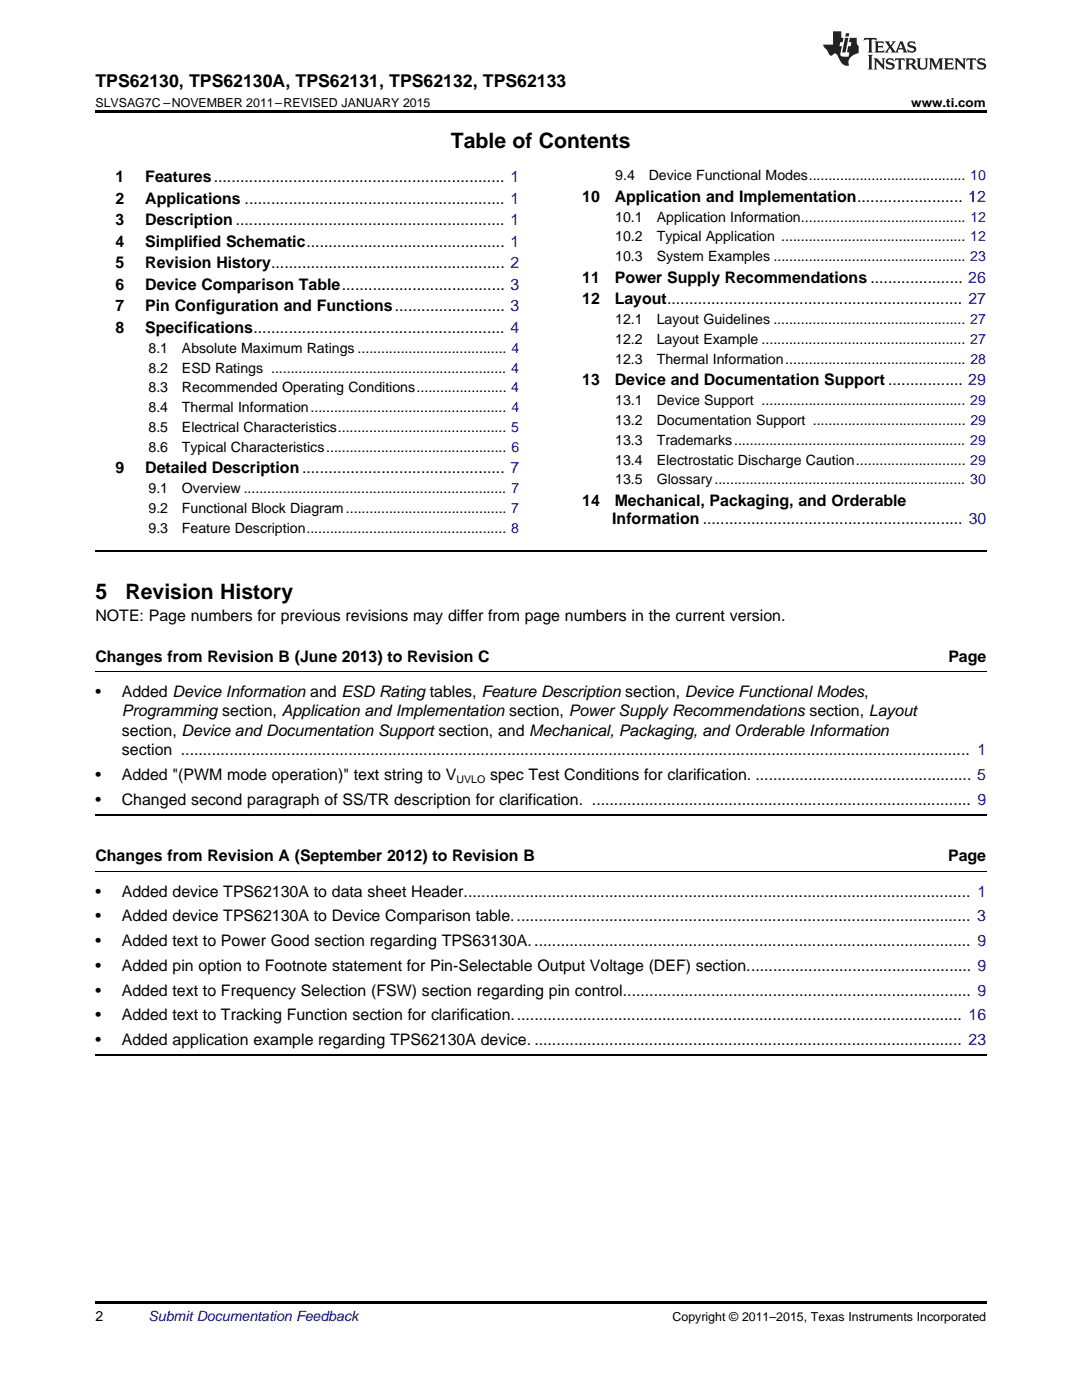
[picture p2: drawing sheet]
<svg xmlns="http://www.w3.org/2000/svg" width="216mm" height="279mm" viewBox="0 0 216 279" stroke-linecap="round" stroke-linejoin="round" font-family="sans-serif">
<defs><g id="words">
<g font-size="4.2">
<text x="90" y="29.6">Table of Contents</text>
<text x="19" y="119.6">5</text>
<text x="25" y="119.6">Revision History</text>
</g>
<text font-size="3.5" x="19" y="17.3">TPS62130, TPS62130A, TPS62131, TPS62132, TPS62133</text>
<g font-size="3.2">
<text x="23" y="36.3">1</text>
<text x="23" y="40.6">2</text>
<text x="29" y="36.3">Features.................................................................. 1</text>
<text x="29" y="40.6">Applications ........................................................... 1</text>
<text x="116.2" y="40.3">10</text>
<text x="122.7" y="40.3">Application and Implementation........................ 12</text>
<text x="23" y="44.9">3</text>
<text x="29" y="44.9">Description ............................................................. 1</text>
<text x="23" y="49.2">4</text>
<text x="23" y="53.6">5</text>
<text x="29" y="49.2">Simplified Schematic............................................. 1</text>
<text x="29" y="53.6">Revision History..................................................... 2</text>
<text x="23" y="57.9">6</text>
<text x="29" y="57.9">Device Comparison Table..................................... 3</text>
<text x="116.2" y="56.4">11</text>
<text x="122.7" y="56.4">Power Supply Recommendations ..................... 26</text>
<text x="23" y="62.2">7</text>
<text x="29" y="62.2">Pin Configuration and Functions......................... 3</text>
<text x="116.2" y="60.7">12</text>
<text x="122.7" y="60.7">Layout................................................................... 27</text>
<text x="23" y="66.5">8</text>
<text x="29" y="66.5">Specifications......................................................... 4</text>
<text x="116.2" y="76.9">13</text>
<text x="122.7" y="76.9">Device and Documentation Support ................. 29</text>
<text x="23" y="94.5">9</text>
<text x="29" y="94.5">Detailed Description.............................................. 7</text>
<text x="116.2" y="101">14</text>
<text x="122.7" y="101">Mechanical, Packaging, and Orderable</text>
<text x="122.2" y="104.5">Information ........................................................... 30</text>
<text x="19" y="123.9">NOTE: Page numbers for previous revisions may differ from page numbers in the current version.</text>
<text x="19" y="132">Changes from Revision B (June 2013) to Revision C</text>
<text x="189.2" y="132">Page</text>
<text x="19" y="139.1">•</text>
<text x="24.3" y="139.1">Added Device Information and ESD Rating tables, Feature Description section, Device Functional Modes,</text>
<text x="24.3" y="143">Programming section, Application and Implementation section, Power Supply Recommendations section, Layout</text>
<text x="24.3" y="146.9">section, Device and Documentation Support section, and Mechanical, Packaging, and Orderable Information</text>
<text x="19" y="155.7">•</text>
<text x="24.3" y="155.7">Added &quot;(PWM mode operation)&quot; text string to V</text>
<text x="24.3" y="150.7">section ................................................................................................................................................................................... 1</text>
<text x="97.8" y="155.7">spec Test Conditions for clarification. ................................................. 5</text>
<text x="19" y="160.6">•</text>
<text x="24.3" y="160.6">Changed second paragraph of SS/TR description for clarification. ...................................................................................... 9</text>
<text x="19" y="171.9">Changes from Revision A (September 2012) to Revision B</text>
<text x="189.2" y="171.9">Page</text>
<text x="19" y="179">•</text>
<text x="24.3" y="179">Added device TPS62130A to data sheet Header................................................................................................................... 1</text>
<text x="19" y="183.9">•</text>
<text x="24.3" y="183.9">Added device TPS62130A to Device Comparison table........................................................................................................ 3</text>
<text x="19" y="188.8">•</text>
<text x="24.3" y="188.8">Added text to Power Good section regarding TPS63130A.................................................................................................... 9</text>
<text x="19" y="193.8">•</text>
<text x="24.3" y="193.8">Added pin option to Footnote statement for Pin-Selectable Output Voltage (DEF) section................................................... 9</text>
<text x="19" y="198.7">•</text>
<text x="19" y="203.7">•</text>
<text x="24.3" y="198.7">Added text to Frequency Selection (FSW) section regarding pin control............................................................................... 9</text>
<text x="24.3" y="203.7">Added text to Tracking Function section for clarification...................................................................................................... 16</text>
<text x="19" y="208.6">•</text>
<text x="24.3" y="208.6">Added application example regarding TPS62130A device. ................................................................................................. 23</text>
</g>
<g font-size="2.8">
<text x="122.8" y="36">9.4</text>
<text x="129.4" y="36">Device Functional Modes........................................ 10</text>
<text x="122.8" y="44.2">10.1</text>
<text x="131" y="44.2">Application Information.......................................... 12</text>
<text x="122.8" y="48.2">10.2</text>
<text x="122.8" y="52.1">10.3</text>
<text x="131" y="48.2">Typical Application ............................................... 12</text>
<text x="131" y="52.1">System Examples ................................................. 23</text>
<text x="122.8" y="64.7">12.1</text>
<text x="131" y="64.7">Layout Guidelines ................................................. 27</text>
<text x="29.6" y="70.4">8.1</text>
<text x="36.3" y="70.4">Absolute Maximum Ratings ...................................... 4</text>
<text x="122.8" y="68.7">12.2</text>
<text x="131" y="68.7">Layout Example .................................................... 27</text>
<text x="29.6" y="74.4">8.2</text>
<text x="36.3" y="74.4">ESD Ratings ............................................................ 4</text>
<text x="122.8" y="72.6">12.3</text>
<text x="131" y="72.6">Thermal Information.............................................. 28</text>
<text x="29.6" y="78.3">8.3</text>
<text x="29.6" y="82.3">8.4</text>
<text x="36.3" y="78.3">Recommended Operating Conditions....................... 4</text>
<text x="36.3" y="82.3">Thermal Information.................................................. 4</text>
<text x="122.8" y="80.9">13.1</text>
<text x="131" y="80.9">Device Support .................................................... 29</text>
<text x="29.6" y="86.2">8.5</text>
<text x="36.3" y="86.2">Electrical Characteristics........................................... 5</text>
<text x="122.8" y="84.8">13.2</text>
<text x="122.8" y="88.8">13.3</text>
<text x="131" y="84.8">Documentation Support ....................................... 29</text>
<text x="131" y="88.8">Trademarks........................................................... 29</text>
<text x="29.6" y="90.2">8.6</text>
<text x="36.3" y="90.2">Typical Characteristics.............................................. 6</text>
<text x="122.8" y="92.7">13.4</text>
<text x="131" y="92.7">Electrostatic Discharge Caution............................ 29</text>
<text x="29.6" y="98.4">9.1</text>
<text x="36.3" y="98.4">Overview ................................................................... 7</text>
<text x="122.8" y="96.7">13.5</text>
<text x="131" y="96.7">Glossary................................................................ 30</text>
<text x="29.6" y="102.4">9.2</text>
<text x="29.6" y="106.3">9.3</text>
<text x="36.3" y="102.4">Functional Block Diagram......................................... 7</text>
<text x="36.3" y="106.3">Feature Description................................................... 8</text>
<text x="19" y="263.6">2</text>
</g>
<text font-size="2.8" fill="#0000c8" x="29.6" y="263.6">Submit Documentation Feedback</text>
<g font-size="2.5">
<text x="19" y="21.4">SLVSAG7C –NOVEMBER 2011–REVISED JANUARY 2015</text>
<text x="181.8" y="21.4">www.ti.com</text>
<text x="134.2" y="263.6">Copyright © 2011–2015, Texas Instruments Incorporated</text>
</g>
<text font-size="2.1" x="91.1" y="156.3">UVLO</text>
</g></defs>
<path d="M19 22h177.8v.5h-177.8zM19 259.7h177.8v.5h-177.8z" fill="#000"/>
<path d="M19 110h177.8M19 162.6h177.8M19 210.5h177.8" fill="none" stroke="#000" stroke-width=".35"/>
<path d="M19 134.1h177.8M19 174h177.8" fill="none" stroke="#000" stroke-width=".2"/>
<g fill="#231f20">
<path d="M172.5 7.6l-.1 .5 .4-.2h.6v.1v2.1l-.2 .4h.9l-.2-.4v-2.1l.1-.1h.5l.5 .2-.2-.5zM174.5 8.3l.2 .3v1.5l-.2 .4h1.8l.2-.6a1.04 1.04 0 0 1-1.3 .2v-.7h.6l.3 .2v-.6l-.3 .2h-.6v-.6l.8-.1 .4 .3-.2-.5zM176.5 8.3l.9 1.1-.9 1.1h.8l-.2-.2 .4-.7 .5 .7-.2 .2h1.5l-.2-.2 .2-.4h.9l.1 .4-.2 .2h1l-.3-.3-.7-1.9h-.5l-.9 2-.8-1 .9-1h-.8l.1 .3-.4 .5-.3-.6 .1-.2zM179.7 8.6l.4 1h-.7zM181.3 8.4a.63 .63 0 0 0-.2 .7 .63 .63 0 0 0 .6 .4l.6 .2 .1 .2a.75 .75 0 0 1-.7 .4 .75 .75 0 0 1-.6-.5l.1 .7 .1-.1a1.11 1.11 0 0 0 1.5-.6 1.13 1.13 0 0 0-1.2-.8l-.1-.4a1.04 1.04 0 0 1 1.2 .2l-.2-.5-.2 .1-.4-.2zM173.2 10.9l.2 .4v2.2l-.2 .4h1l-.3-.4v-2.2l.3-.4zM174.3 11.6l.3 .4v1.5l-.3 .4h.8l-.2-.4v-1.3l1.5 1.7v-1.9l.2-.4h-.7l.2 .4v.9l-1.1-1.3zM177 11.8a.62 .62 0 0 0-.2 .7 .62 .62 0 0 0 .6 .4l.6 .1 .1 .3a.76 .76 0 0 1-.7 .3 .76 .76 0 0 1-.7-.4l.2 .7 .1-.1a1.11 1.11 0 0 0 1.5-.6 1.13 1.13 0 0 0-1.2-.8l-.1-.4a1.04 1.04 0 0 1 1.2 .2l-.2-.6-.2 .1-.5-.1zM178.7 11.6l-.2 .6a.61 .61 0 0 1 .8-.3v1.6l-.2 .4h.9l-.2-.4v-1.6a.63 .63 0 0 1 .7 .3l-.1-.6zM180.6 11.6l.3 .4v1.5l-.3 .4h1l-.2-.2-.1-.8 .6 .2a.76 .76 0 0 0 1.2 .7l-1-1a.58 .58 0 0 0 .6-.5 .58 .58 0 0 0-.5-.6zM181.4 11.9h.1a.45 .45 0 0 1 .5 .1 .45 .45 0 0 1 .1 .5l-.8 .2zM182.9 11.6l.2 .2a2.17 2.17 0 0 0 .3 1.9 .99 .99 0 0 0 1.6-.6v-1.1l.2-.4h-.7l.2 .2a1.92 1.92 0 0 1-.2 1.8 .6 .6 0 0 1-.9-.5v-1.1l.2-.4zM185.4 11.6l.2 .4v1.5l-.2 .4h.7l-.2-.4v-1.4l.8 1.8 .8-1.8v1.4l-.2 .4h.9l-.2-.4v-1.5l.2-.4h-.8l-.6 1.5-.6-1.5zM188.4 11.6l.2 .4v1.5l-.2 .4h1.8l.1-.6a1.04 1.04 0 0 1-1.2 .1v-.6h.5l.4 .2v-.6l-.4 .2h-.5v-.7h.8l.3 .3-.1-.6zM190.5 11.6l.2 .4v1.5l-.2 .4h.7l-.2-.4v-1.3l1.5 1.7v-1.9l.2-.4h-.7l.2 .4v.9l-1.1-1.3zM192.9 11.6l-.1 .6a.61 .61 0 0 1 .7-.3l.1 1.6-.3 .4h1l-.3-.4 .1-1.6a.63 .63 0 0 1 .7 .3l-.1-.6zM195.2 11.8a.62 .62 0 0 0-.2 .7 .62 .62 0 0 0 .6 .4l.6 .1 .1 .3a.76 .76 0 0 1-.7 .3 .76 .76 0 0 1-.6-.4l.1 .7 .1-.1a1.11 1.11 0 0 0 1.6-.6 1.13 1.13 0 0 0-1.3-.8l-.1-.4a1.04 1.04 0 0 1 1.2 .2l-.1-.6-.2 .1-.5-.1z"/>
<path d="M166.2 6.3v2.6h-1.9v.4l.8 .9a.91 .91 0 0 0 1 .8 .56 .56 0 0 1 .5-.3 .56 .56 0 0 1 .5 .3l.4 .8a1.53 1.53 0 0 0 1.9 1.2 1.54 1.54 0 0 1 1-2.1l.9-.3v-1.4a1.52 1.52 0 0 1-.4-1.6h-1.3l-.2 .8h.5l-.2 .8h-.5l-.1 1v.2l.4 .1-.2 .8a1.93 1.93 0 0 1-1.6-.3l.3-1.8h-.5l.2-.8h.4l.2-.8h-.4v-1.3zM168.6 7.6l-.6 2.9h.7l.6-2.9zM168.8 6.6l-.1 .7h.6l.2-.7z"/>
</g>
<use href="#words"/>
</svg>
